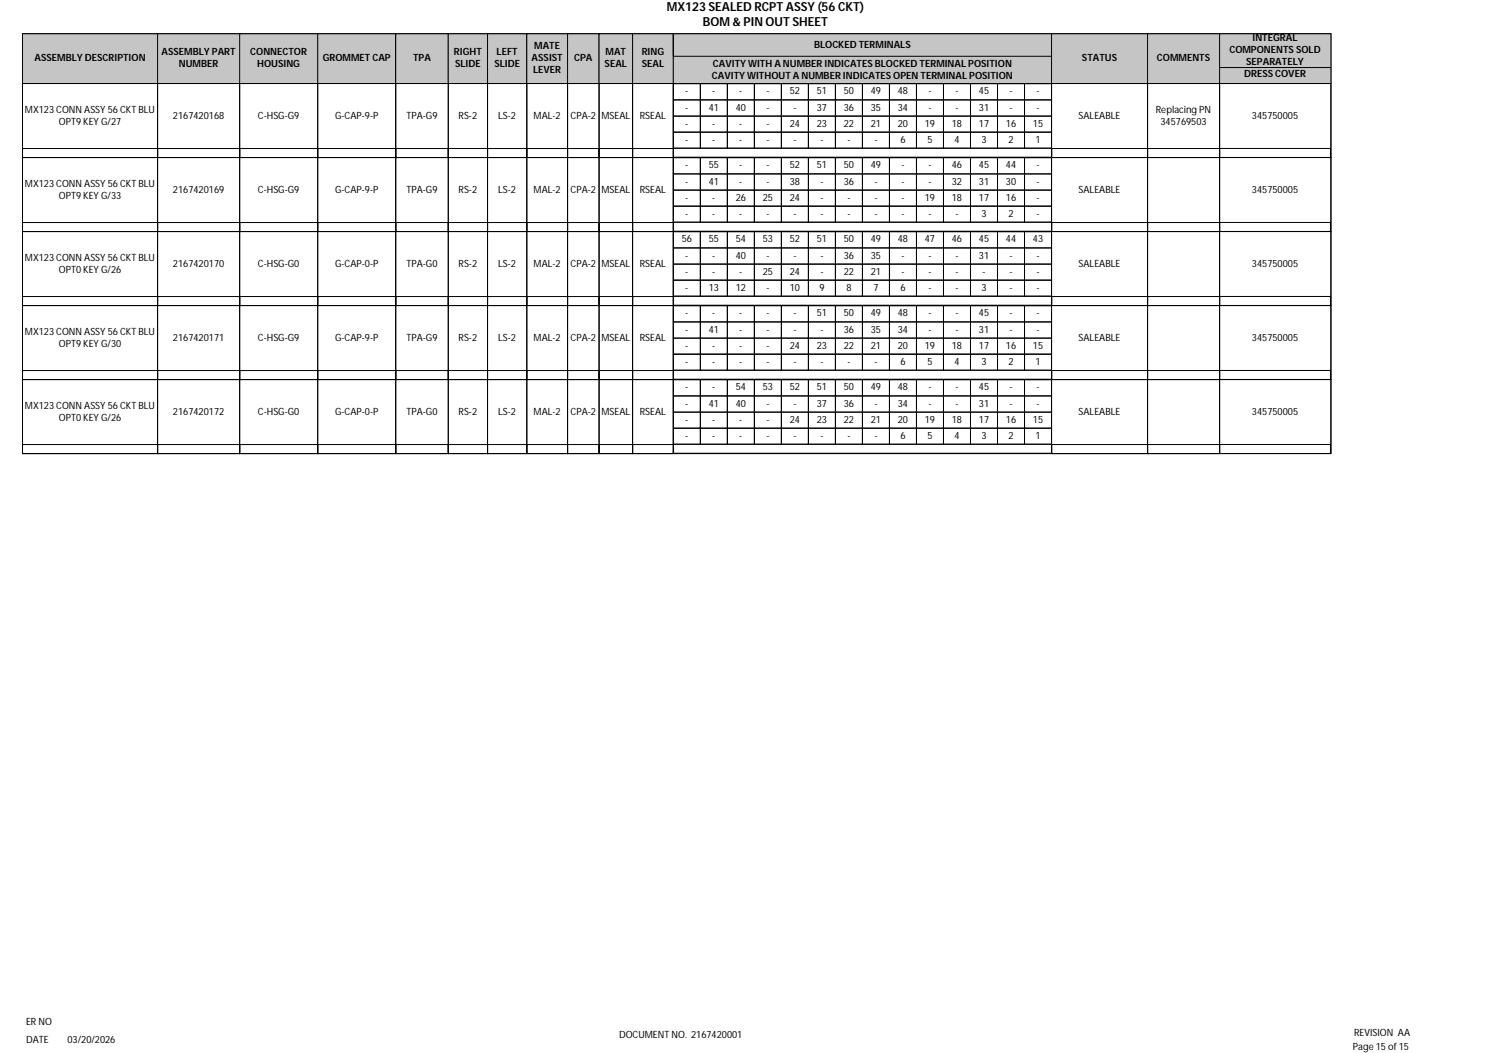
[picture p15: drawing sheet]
<svg xmlns="http://www.w3.org/2000/svg" width="420mm" height="297mm" viewBox="0 0 420 297" stroke-linecap="round" stroke-linejoin="round" font-family="sans-serif">
<defs><g id="words">
<g font-size="3.5">
<text x="188.1" y="3.1">MX123 SEALED RCPT ASSY (56 CKT)</text>
<text x="198.3" y="7.4">BOM &amp; PIN OUT SHEET</text>
</g>
<g font-size="2.8">
<text x="353.3" y="11.6">INTEGRAL</text>
<text x="9.7" y="17.2">ASSEMBLY DESCRIPTION</text>
<text x="45.6" y="15.6">ASSEMBLY PART</text>
<text x="70.6" y="15.6">CONNECTOR</text>
<text x="91" y="17.2">GROMMET CAP</text>
<text x="116.5" y="17.2">TPA</text>
<text x="128" y="15.6">RIGHT</text>
<text x="140.1" y="15.6">LEFT</text>
<text x="150" y="17.2">ASSIST</text>
<text x="150.7" y="13.9">MATE</text>
<text x="162" y="17.2">CPA</text>
<text x="170.8" y="15.6">MAT</text>
<text x="181" y="15.6">RING</text>
<text x="229.6" y="13.4">BLOCKED TERMINALS</text>
<text x="305.2" y="17.2">STATUS</text>
<text x="326.3" y="17.2">COMMENTS</text>
<text x="346.8" y="15">COMPONENTS SOLD</text>
<text x="50.5" y="18.9">NUMBER</text>
<text x="72.6" y="18.9">HOUSING</text>
<text x="128.4" y="18.9">SLIDE</text>
<text x="139.4" y="18.9">SLIDE</text>
<text x="150.4" y="20.6">LEVER</text>
<text x="170.5" y="18.9">SEAL</text>
<text x="181" y="18.9">SEAL</text>
<text x="200.8" y="22.1">CAVITY WITHOUT A NUMBER INDICATES OPEN TERMINAL POSITION</text>
<text x="201.1" y="18.8">CAVITY WITH A NUMBER INDICATES BLOCKED TERMINAL POSITION</text>
<text x="350.9" y="21.7">DRESS COVER</text>
<text x="351.5" y="18.4">SEPARATELY</text>
<text x="193.3" y="26.6">-</text>
<text x="200.9" y="26.6">-</text>
<text x="208.5" y="26.6">-</text>
<text x="216.2" y="26.6">-</text>
<text x="222.8" y="26.6">52</text>
<text x="230.4" y="26.6">51</text>
<text x="238" y="26.6">50</text>
<text x="245.6" y="26.6">49</text>
<text x="253.2" y="26.6">48</text>
<text x="261.9" y="26.6">-</text>
<text x="269.5" y="26.6">-</text>
<text x="276.1" y="26.6">45</text>
<text x="284.7" y="26.6">-</text>
<text x="292.4" y="26.6">-</text>
<text x="7.1" y="31.8">MX123 CONN ASSY 56 CKT BLU</text>
<text x="16.6" y="35.1">OPT9 KEY G/27</text>
<text x="48.8" y="33.5">2167420168</text>
<text x="72.8" y="33.5">C-HSG-G9</text>
<text x="94.5" y="33.5">G-CAP-9-P</text>
<text x="114.7" y="33.5">TPA-G9</text>
<text x="129.4" y="33.5">RS-2</text>
<text x="140.5" y="33.5">LS-2</text>
<text x="150.5" y="33.5">MAL-2</text>
<text x="160.9" y="33.5">CPA-2</text>
<text x="169.7" y="33.5">MSEAL</text>
<text x="180.5" y="33.5">RSEAL</text>
<text x="193.3" y="31.2">-</text>
<text x="193.3" y="35.7">-</text>
<text x="199.9" y="31.2">41</text>
<text x="200.9" y="35.7">-</text>
<text x="207.5" y="31.2">40</text>
<text x="208.5" y="35.7">-</text>
<text x="216.2" y="31.2">-</text>
<text x="216.2" y="35.7">-</text>
<text x="222.8" y="35.7">24</text>
<text x="223.8" y="31.2">-</text>
<text x="230.4" y="31.2">37</text>
<text x="230.4" y="35.7">23</text>
<text x="238" y="31.2">36</text>
<text x="238" y="35.7">22</text>
<text x="245.6" y="31.2">35</text>
<text x="245.6" y="35.7">21</text>
<text x="253.2" y="31.2">34</text>
<text x="253.2" y="35.7">20</text>
<text x="260.9" y="35.7">19</text>
<text x="261.9" y="31.2">-</text>
<text x="268.5" y="35.7">18</text>
<text x="269.5" y="31.2">-</text>
<text x="276.1" y="31.2">31</text>
<text x="276.1" y="35.7">17</text>
<text x="283.7" y="35.7">16</text>
<text x="284.7" y="31.2">-</text>
<text x="291.3" y="35.7">15</text>
<text x="292.4" y="31.2">-</text>
<text x="304.2" y="33.5">SALEABLE</text>
<text x="326.1" y="31.8">Replacing PN</text>
<text x="327.3" y="35.1">345769503</text>
<text x="353.1" y="33.4">345750005</text>
<text x="193.3" y="40.2">-</text>
<text x="200.9" y="40.2">-</text>
<text x="208.5" y="40.2">-</text>
<text x="216.2" y="40.2">-</text>
<text x="223.8" y="40.2">-</text>
<text x="231.4" y="40.2">-</text>
<text x="239" y="40.2">-</text>
<text x="246.6" y="40.2">-</text>
<text x="254" y="40.2">6</text>
<text x="261.6" y="40.2">5</text>
<text x="269.2" y="40.2">4</text>
<text x="276.8" y="40.2">3</text>
<text x="284.5" y="40.2">2</text>
<text x="292.1" y="40.2">1</text>
<text x="193.3" y="47.5">-</text>
<text x="199.9" y="47.5">55</text>
<text x="208.5" y="47.5">-</text>
<text x="216.2" y="47.5">-</text>
<text x="222.8" y="47.5">52</text>
<text x="230.4" y="47.5">51</text>
<text x="238" y="47.5">50</text>
<text x="245.6" y="47.5">49</text>
<text x="254.3" y="47.5">-</text>
<text x="261.9" y="47.5">-</text>
<text x="268.5" y="47.5">46</text>
<text x="276.1" y="47.5">45</text>
<text x="283.7" y="47.5">44</text>
<text x="292.4" y="47.5">-</text>
<text x="7.1" y="52.6">MX123 CONN ASSY 56 CKT BLU</text>
<text x="193.3" y="52">-</text>
<text x="199.9" y="52">41</text>
<text x="208.5" y="52">-</text>
<text x="216.2" y="52">-</text>
<text x="222.8" y="52">38</text>
<text x="231.4" y="52">-</text>
<text x="238" y="52">36</text>
<text x="246.6" y="52">-</text>
<text x="254.3" y="52">-</text>
<text x="261.9" y="52">-</text>
<text x="268.5" y="52">32</text>
<text x="276.1" y="52">31</text>
<text x="283.7" y="52">30</text>
<text x="292.4" y="52">-</text>
<text x="16.6" y="56">OPT9 KEY G/33</text>
<text x="48.8" y="54.3">2167420169</text>
<text x="72.8" y="54.3">C-HSG-G9</text>
<text x="94.5" y="54.3">G-CAP-9-P</text>
<text x="114.7" y="54.3">TPA-G9</text>
<text x="129.4" y="54.3">RS-2</text>
<text x="140.5" y="54.3">LS-2</text>
<text x="150.5" y="54.3">MAL-2</text>
<text x="160.9" y="54.3">CPA-2</text>
<text x="169.7" y="54.3">MSEAL</text>
<text x="180.5" y="54.3">RSEAL</text>
<text x="193.3" y="56.6">-</text>
<text x="200.9" y="56.6">-</text>
<text x="207.5" y="56.6">26</text>
<text x="215.1" y="56.6">25</text>
<text x="222.8" y="56.6">24</text>
<text x="231.4" y="56.6">-</text>
<text x="239" y="56.6">-</text>
<text x="246.6" y="56.6">-</text>
<text x="254.3" y="56.6">-</text>
<text x="260.9" y="56.6">19</text>
<text x="268.5" y="56.6">18</text>
<text x="276.1" y="56.6">17</text>
<text x="283.7" y="56.6">16</text>
<text x="292.4" y="56.6">-</text>
<text x="304.2" y="54.3">SALEABLE</text>
<text x="353.1" y="54.3">345750005</text>
<text x="193.3" y="61.1">-</text>
<text x="200.9" y="61.1">-</text>
<text x="208.5" y="61.1">-</text>
<text x="216.2" y="61.1">-</text>
<text x="223.8" y="61.1">-</text>
<text x="231.4" y="61.1">-</text>
<text x="239" y="61.1">-</text>
<text x="246.6" y="61.1">-</text>
<text x="254.3" y="61.1">-</text>
<text x="261.9" y="61.1">-</text>
<text x="269.5" y="61.1">-</text>
<text x="276.8" y="61.1">3</text>
<text x="284.5" y="61.1">2</text>
<text x="292.4" y="61.1">-</text>
<text x="192.3" y="68.3">56</text>
<text x="199.9" y="68.3">55</text>
<text x="207.5" y="68.3">54</text>
<text x="215.1" y="68.3">53</text>
<text x="222.8" y="68.3">52</text>
<text x="230.4" y="68.3">51</text>
<text x="238" y="68.3">50</text>
<text x="245.6" y="68.3">49</text>
<text x="253.2" y="68.3">48</text>
<text x="260.9" y="68.3">47</text>
<text x="268.5" y="68.3">46</text>
<text x="276.1" y="68.3">45</text>
<text x="283.7" y="68.3">44</text>
<text x="291.3" y="68.3">43</text>
<text x="7.1" y="73.5">MX123 CONN ASSY 56 CKT BLU</text>
<text x="16.6" y="76.9">OPT0 KEY G/26</text>
<text x="48.8" y="75.2">2167420170</text>
<text x="72.8" y="75.2">C-HSG-G0</text>
<text x="94.5" y="75.2">G-CAP-0-P</text>
<text x="114.7" y="75.2">TPA-G0</text>
<text x="129.4" y="75.2">RS-2</text>
<text x="140.5" y="75.2">LS-2</text>
<text x="150.5" y="75.2">MAL-2</text>
<text x="160.9" y="75.2">CPA-2</text>
<text x="169.7" y="75.2">MSEAL</text>
<text x="180.5" y="75.2">RSEAL</text>
<text x="193.3" y="72.9">-</text>
<text x="193.3" y="77.5">-</text>
<text x="200.9" y="72.9">-</text>
<text x="200.9" y="77.5">-</text>
<text x="207.5" y="72.9">40</text>
<text x="208.5" y="77.5">-</text>
<text x="215.1" y="77.5">25</text>
<text x="216.2" y="72.9">-</text>
<text x="222.8" y="77.5">24</text>
<text x="223.8" y="72.9">-</text>
<text x="231.4" y="72.9">-</text>
<text x="231.4" y="77.5">-</text>
<text x="238" y="72.9">36</text>
<text x="238" y="77.5">22</text>
<text x="245.6" y="72.9">35</text>
<text x="245.6" y="77.5">21</text>
<text x="254.3" y="72.9">-</text>
<text x="254.3" y="77.5">-</text>
<text x="261.9" y="77.5">-</text>
<text x="261.9" y="72.9">-</text>
<text x="269.5" y="72.9">-</text>
<text x="269.5" y="77.5">-</text>
<text x="276.1" y="72.9">31</text>
<text x="277.1" y="77.5">-</text>
<text x="284.7" y="72.9">-</text>
<text x="284.7" y="77.5">-</text>
<text x="292.4" y="77.5">-</text>
<text x="292.4" y="72.9">-</text>
<text x="304.2" y="75.2">SALEABLE</text>
<text x="353.1" y="75.2">345750005</text>
<text x="193.3" y="82">-</text>
<text x="199.9" y="82">13</text>
<text x="207.5" y="82">12</text>
<text x="216.2" y="82">-</text>
<text x="222.8" y="82">10</text>
<text x="231.1" y="82">9</text>
<text x="238.7" y="82">8</text>
<text x="246.4" y="82">7</text>
<text x="254" y="82">6</text>
<text x="261.9" y="82">-</text>
<text x="269.5" y="82">-</text>
<text x="276.8" y="82">3</text>
<text x="284.7" y="82">-</text>
<text x="292.4" y="82">-</text>
<text x="193.3" y="89.2">-</text>
<text x="200.9" y="89.2">-</text>
<text x="208.5" y="89.2">-</text>
<text x="216.2" y="89.2">-</text>
<text x="223.8" y="89.2">-</text>
<text x="230.4" y="89.2">51</text>
<text x="238" y="89.2">50</text>
<text x="245.6" y="89.2">49</text>
<text x="253.2" y="89.2">48</text>
<text x="261.9" y="89.2">-</text>
<text x="269.5" y="89.2">-</text>
<text x="276.1" y="89.2">45</text>
<text x="284.7" y="89.2">-</text>
<text x="292.4" y="89.2">-</text>
<text x="7.1" y="94.4">MX123 CONN ASSY 56 CKT BLU</text>
<text x="193.3" y="93.8">-</text>
<text x="199.9" y="93.8">41</text>
<text x="208.5" y="93.8">-</text>
<text x="216.2" y="93.8">-</text>
<text x="223.8" y="93.8">-</text>
<text x="231.4" y="93.8">-</text>
<text x="238" y="93.8">36</text>
<text x="245.6" y="93.8">35</text>
<text x="253.2" y="93.8">34</text>
<text x="261.9" y="93.8">-</text>
<text x="269.5" y="93.8">-</text>
<text x="276.1" y="93.8">31</text>
<text x="284.7" y="93.8">-</text>
<text x="292.4" y="93.8">-</text>
<text x="16.6" y="97.8">OPT9 KEY G/30</text>
<text x="48.8" y="96.1">2167420171</text>
<text x="72.8" y="96.1">C-HSG-G9</text>
<text x="94.5" y="96.1">G-CAP-9-P</text>
<text x="114.7" y="96.1">TPA-G9</text>
<text x="129.4" y="96.1">RS-2</text>
<text x="140.5" y="96.1">LS-2</text>
<text x="150.5" y="96.1">MAL-2</text>
<text x="160.9" y="96.1">CPA-2</text>
<text x="169.7" y="96.1">MSEAL</text>
<text x="180.5" y="96.1">RSEAL</text>
<text x="193.3" y="98.4">-</text>
<text x="200.9" y="98.4">-</text>
<text x="208.5" y="98.4">-</text>
<text x="216.2" y="98.4">-</text>
<text x="222.8" y="98.4">24</text>
<text x="230.4" y="98.4">23</text>
<text x="238" y="98.4">22</text>
<text x="245.6" y="98.4">21</text>
<text x="253.2" y="98.4">20</text>
<text x="260.9" y="98.4">19</text>
<text x="268.5" y="98.4">18</text>
<text x="276.1" y="98.4">17</text>
<text x="283.7" y="98.4">16</text>
<text x="291.3" y="98.4">15</text>
<text x="304.2" y="96.1">SALEABLE</text>
<text x="353.1" y="96.1">345750005</text>
<text x="193.3" y="102.8">-</text>
<text x="200.9" y="102.8">-</text>
<text x="208.5" y="102.8">-</text>
<text x="216.2" y="102.8">-</text>
<text x="223.8" y="102.8">-</text>
<text x="231.4" y="102.8">-</text>
<text x="239" y="102.8">-</text>
<text x="246.6" y="102.8">-</text>
<text x="254" y="102.8">6</text>
<text x="261.6" y="102.8">5</text>
<text x="269.2" y="102.8">4</text>
<text x="276.8" y="102.8">3</text>
<text x="284.5" y="102.8">2</text>
<text x="292.1" y="102.8">1</text>
<text x="193.3" y="110.1">-</text>
<text x="200.9" y="110.1">-</text>
<text x="207.5" y="110.1">54</text>
<text x="215.1" y="110.1">53</text>
<text x="222.8" y="110.1">52</text>
<text x="230.4" y="110.1">51</text>
<text x="238" y="110.1">50</text>
<text x="245.6" y="110.1">49</text>
<text x="253.2" y="110.1">48</text>
<text x="261.9" y="110.1">-</text>
<text x="269.5" y="110.1">-</text>
<text x="276.1" y="110.1">45</text>
<text x="284.7" y="110.1">-</text>
<text x="292.4" y="110.1">-</text>
<text x="7.1" y="115.3">MX123 CONN ASSY 56 CKT BLU</text>
<text x="16.6" y="118.6">OPT0 KEY G/26</text>
<text x="48.8" y="116.9">2167420172</text>
<text x="72.8" y="116.9">C-HSG-G0</text>
<text x="94.5" y="116.9">G-CAP-0-P</text>
<text x="114.7" y="116.9">TPA-G0</text>
<text x="129.4" y="116.9">RS-2</text>
<text x="140.5" y="116.9">LS-2</text>
<text x="150.5" y="116.9">MAL-2</text>
<text x="160.9" y="116.9">CPA-2</text>
<text x="169.7" y="116.9">MSEAL</text>
<text x="180.5" y="116.9">RSEAL</text>
<text x="193.3" y="114.7">-</text>
<text x="193.3" y="119.2">-</text>
<text x="199.9" y="114.7">41</text>
<text x="200.9" y="119.2">-</text>
<text x="207.5" y="114.7">40</text>
<text x="208.5" y="119.2">-</text>
<text x="216.2" y="114.7">-</text>
<text x="216.2" y="119.2">-</text>
<text x="222.8" y="119.2">24</text>
<text x="223.8" y="114.7">-</text>
<text x="230.4" y="114.7">37</text>
<text x="230.4" y="119.2">23</text>
<text x="238" y="114.7">36</text>
<text x="238" y="119.2">22</text>
<text x="245.6" y="119.2">21</text>
<text x="246.6" y="114.7">-</text>
<text x="253.2" y="114.7">34</text>
<text x="253.2" y="119.2">20</text>
<text x="260.9" y="119.2">19</text>
<text x="261.9" y="114.7">-</text>
<text x="268.5" y="119.2">18</text>
<text x="269.5" y="114.7">-</text>
<text x="276.1" y="114.7">31</text>
<text x="276.1" y="119.2">17</text>
<text x="283.7" y="119.2">16</text>
<text x="284.7" y="114.7">-</text>
<text x="291.3" y="119.2">15</text>
<text x="292.4" y="114.7">-</text>
<text x="304.2" y="116.9">SALEABLE</text>
<text x="353.1" y="116.9">345750005</text>
<text x="193.3" y="123.7">-</text>
<text x="200.9" y="123.7">-</text>
<text x="208.5" y="123.7">-</text>
<text x="216.2" y="123.7">-</text>
<text x="223.8" y="123.7">-</text>
<text x="231.4" y="123.7">-</text>
<text x="239" y="123.7">-</text>
<text x="246.6" y="123.7">-</text>
<text x="254" y="123.7">6</text>
<text x="261.6" y="123.7">5</text>
<text x="269.2" y="123.7">4</text>
<text x="276.8" y="123.7">3</text>
<text x="284.5" y="123.7">2</text>
<text x="292.1" y="123.7">1</text>
<text x="7.3" y="289">ER NO</text>
<text x="174.6" y="292.8">DOCUMENT NO. 2167420001</text>
<text x="382" y="292.2">REVISION AA</text>
<text x="7.3" y="294.1">DATE</text>
<text x="19" y="294.1">03/20/2026</text>
<text x="381.6" y="296.1">Page 15 of 15</text>
</g>
</g></defs>
<path d="M6.3 9.5h369.1v118.4h-369.1z" fill="none" stroke="#000" stroke-width=".28"/>
<path d="M6.3 9.5h38.1v14.1h-38.1z" fill="#c9c6b8"/>
<path d="M6.3 9.5h38.1v14.1h-38.1z" fill="none" stroke="#000" stroke-width=".28"/>
<path d="M44.4 9.5h23.2v14.1h-23.2z" fill="#c9c6b8"/>
<path d="M44.4 9.5h23.2v14.1h-23.2z" fill="none" stroke="#000" stroke-width=".28"/>
<path d="M67.6 9.5h22v14.1h-22z" fill="#c9c6b8"/>
<path d="M67.6 9.5h22v14.1h-22z" fill="none" stroke="#000" stroke-width=".28"/>
<path d="M89.6 9.5h22v14.1h-22z" fill="#c9c6b8"/>
<path d="M89.6 9.5h22v14.1h-22z" fill="none" stroke="#000" stroke-width=".28"/>
<path d="M111.6 9.5h14.8v14.1h-14.8z" fill="#c9c6b8"/>
<path d="M111.6 9.5h14.8v14.1h-14.8z" fill="none" stroke="#000" stroke-width=".28"/>
<path d="M126.4 9.5h11.1v14.1h-11.1z" fill="#c9c6b8"/>
<path d="M126.4 9.5h11.1v14.1h-11.1z" fill="none" stroke="#000" stroke-width=".28"/>
<path d="M137.5 9.5h11.1v14.1h-11.1z" fill="#c9c6b8"/>
<path d="M137.5 9.5h11.1v14.1h-11.1z" fill="none" stroke="#000" stroke-width=".28"/>
<path d="M148.6 9.5h11.5v14.1h-11.5z" fill="#c9c6b8"/>
<path d="M148.6 9.5h11.5v14.1h-11.5z" fill="none" stroke="#000" stroke-width=".28"/>
<path d="M160.1 9.5h8.9v14.1h-8.9z" fill="#c9c6b8"/>
<path d="M160.1 9.5h8.9v14.1h-8.9z" fill="none" stroke="#000" stroke-width=".28"/>
<path d="M169 9.5h9.4v14.1h-9.4z" fill="#c9c6b8"/>
<path d="M169 9.5h9.4v14.1h-9.4z" fill="none" stroke="#000" stroke-width=".28"/>
<path d="M178.4 9.5h11.5v14.1h-11.5z" fill="#c9c6b8"/>
<path d="M178.4 9.5h11.5v14.1h-11.5z" fill="none" stroke="#000" stroke-width=".28"/>
<path d="M189.9 9.5h106.7v14.1h-106.7z" fill="#c9c6b8"/>
<path d="M189.8 15.9h106.9M189.9 9.5h106.7v14.1h-106.7zM189.9 9.5v6.5M296.6 9.5v6.5" fill="none" stroke="#000" stroke-width=".28"/>
<path d="M296.6 9.5h27.1v14.1h-27.1z" fill="#c9c6b8"/>
<path d="M296.6 9.5h27.1v14.1h-27.1z" fill="none" stroke="#000" stroke-width=".28"/>
<path d="M323.7 9.5h20.3v14.1h-20.3z" fill="#c9c6b8"/>
<path d="M323.7 9.5h20.3v14.1h-20.3z" fill="none" stroke="#000" stroke-width=".28"/>
<path d="M344 9.5h31.4v14.1h-31.4z" fill="#c9c6b8"/>
<g fill="none" stroke="#000" stroke-width=".28">
<path d="M343.9 19h31.5M344 9.5h31.4v14.1h-31.4zM6.3 23.6h38.1v20.8h-38.1zM44.4 23.6h23.2v20.8h-23.2zM67.6 23.6h22v20.8h-22zM89.6 23.6h22v20.8h-22zM111.6 23.6h14.8v20.8h-14.8zM126.4 23.6h11.1v20.8h-11.1zM137.5 23.6h11.1v20.8h-11.1zM148.6 23.6h11.5v20.8h-11.5zM160.1 23.6h8.9v20.8h-8.9zM169 23.6h9.4v20.8h-9.4z"/>
<path d="M178.4 23.6h11.5v20.8h-11.5zM189.9 23.6h106.7v20.8h-106.7zM189.9 23.6h7.6v4.6h-7.6zM189.9 28.2h7.6v4.5h-7.6zM189.9 32.7h7.6v4.6h-7.6zM189.9 37.2h7.6v4.6h-7.6zM197.5 28.2h7.7v4.5h-7.7zM197.5 23.6h7.7v4.6h-7.7zM197.5 32.7h7.7v4.6h-7.7zM197.5 37.2h7.7v4.6h-7.7zM205.2 28.2h7.6v4.5h-7.6zM205.2 23.6h7.6v4.6h-7.6z"/>
<path d="M205.2 32.7h7.6v4.6h-7.6zM205.2 37.2h7.6v4.6h-7.6zM212.8 28.2h7.6v4.5h-7.6zM212.8 23.6h7.6v4.6h-7.6zM212.8 32.7h7.6v4.6h-7.6zM212.8 37.2h7.6v4.6h-7.6zM220.4 23.6h7.6v4.6h-7.6zM220.4 32.7h7.6v4.6h-7.6zM220.4 37.2h7.6v4.6h-7.6zM220.4 28.2h7.6v4.5h-7.6zM228 23.6h7.6v4.6h-7.6zM228 28.2h7.6v4.5h-7.6z"/>
<path d="M228 32.7h7.6v4.6h-7.6zM228 37.2h7.6v4.6h-7.6zM235.6 28.2h7.7v4.5h-7.7zM235.6 32.7h7.7v4.6h-7.7zM235.6 37.2h7.7v4.6h-7.7zM235.6 23.6h7.7v4.6h-7.7zM243.3 28.2h7.6v4.5h-7.6zM243.3 32.7h7.6v4.6h-7.6zM243.3 37.2h7.6v4.6h-7.6zM243.3 23.6h7.6v4.6h-7.6zM250.9 28.2h7.6v4.5h-7.6zM250.9 32.7h7.6v4.6h-7.6z"/>
<path d="M250.9 37.2h7.6v4.6h-7.6zM250.9 23.6h7.6v4.6h-7.6zM258.5 32.7h7.6v4.6h-7.6zM258.5 37.2h7.6v4.6h-7.6zM258.5 28.2h7.6v4.5h-7.6zM258.5 23.6h7.6v4.6h-7.6zM266.1 28.2h7.6v4.5h-7.6zM266.1 32.7h7.6v4.6h-7.6zM266.1 37.2h7.6v4.6h-7.6zM266.1 23.6h7.6v4.6h-7.6zM273.7 28.2h7.7v4.5h-7.7zM273.7 32.7h7.7v4.6h-7.7z"/>
<path d="M273.7 37.2h7.7v4.6h-7.7zM273.7 23.6h7.7v4.6h-7.7zM281.4 28.2h7.6v4.5h-7.6zM281.4 32.7h7.6v4.6h-7.6zM281.4 37.2h7.6v4.6h-7.6zM281.4 23.6h7.6v4.6h-7.6zM289 32.7h7.6v4.6h-7.6zM289 37.2h7.6v4.6h-7.6zM289 23.6h7.6v4.6h-7.6zM289 28.2h7.6v4.5h-7.6zM296.6 23.6h27.1v20.8h-27.1zM323.7 23.6h20.3v20.8h-20.3z"/>
<path d="M344 23.6h31.4v20.8h-31.4zM6.3 41.9h38.1v2.5h-38.1zM6.3 44.4h38.1v20.9h-38.1zM44.4 41.9h23.2v2.5h-23.2zM44.4 44.4h23.2v20.9h-23.2zM67.6 44.4h22v20.9h-22zM67.6 41.9h22v2.5h-22zM89.6 44.4h22v20.9h-22zM89.6 41.9h22v2.5h-22zM111.6 44.4h14.8v20.9h-14.8zM111.6 41.9h14.8v2.5h-14.8zM126.4 41.9h11.1v2.5h-11.1z"/>
<path d="M126.4 44.4h11.1v20.9h-11.1zM137.5 41.9h11.1v2.5h-11.1zM137.5 44.4h11.1v20.9h-11.1zM148.6 41.9h11.5v2.5h-11.5zM148.6 44.4h11.5v20.9h-11.5zM160.1 41.9h8.9v2.5h-8.9zM160.1 44.4h8.9v20.9h-8.9zM169 41.9h9.4v2.5h-9.4zM169 44.4h9.4v20.9h-9.4zM178.4 44.4h11.5v20.9h-11.5zM178.4 41.9h11.5v2.5h-11.5zM189.9 44.4h106.7v20.9h-106.7z"/>
<path d="M189.9 44.5h7.6v4.5h-7.6zM189.9 49.1h7.6v4.5h-7.6zM189.9 53.6h7.6v4.6h-7.6zM189.9 58.1h7.6v4.6h-7.6zM190 41.8h106.7v2.5h-106.7zM197.5 49.1h7.7v4.5h-7.7zM197.5 44.5h7.7v4.5h-7.7zM197.5 53.6h7.7v4.6h-7.7zM197.5 58.1h7.7v4.6h-7.7zM205.2 49h7.6v4.6h-7.6zM205.2 44.5h7.6v4.5h-7.6zM205.2 53.6h7.6v4.6h-7.6z"/>
<path d="M205.2 58.1h7.6v4.6h-7.6zM212.8 49h7.6v4.6h-7.6zM212.8 44.5h7.6v4.5h-7.6zM212.8 53.6h7.6v4.6h-7.6zM212.8 58.1h7.6v4.6h-7.6zM220.4 44.5h7.6v4.5h-7.6zM220.4 53.6h7.6v4.6h-7.6zM220.4 58.1h7.6v4.6h-7.6zM220.4 49.1h7.6v4.5h-7.6zM228 44.5h7.6v4.5h-7.6zM228 49.1h7.6v4.5h-7.6zM228 53.6h7.6v4.6h-7.6z"/>
<path d="M228 58.1h7.6v4.6h-7.6zM235.6 49.1h7.7v4.5h-7.7zM235.6 53.6h7.7v4.6h-7.7zM235.6 58.1h7.7v4.6h-7.7zM235.6 44.5h7.7v4.5h-7.7zM243.3 49.1h7.6v4.5h-7.6zM243.3 53.6h7.6v4.6h-7.6zM243.3 58.1h7.6v4.6h-7.6zM243.3 44.5h7.6v4.5h-7.6zM250.9 49.1h7.6v4.5h-7.6zM250.9 53.6h7.6v4.6h-7.6zM250.9 58.1h7.6v4.6h-7.6z"/>
<path d="M250.9 44.5h7.6v4.5h-7.6zM258.5 53.6h7.6v4.6h-7.6zM258.5 58.1h7.6v4.6h-7.6zM258.5 49.1h7.6v4.5h-7.6zM258.5 44.5h7.6v4.5h-7.6zM266.1 49.1h7.6v4.5h-7.6zM266.1 53.6h7.6v4.6h-7.6zM266.1 58.1h7.6v4.6h-7.6zM266.1 44.5h7.6v4.5h-7.6zM273.7 49.1h7.7v4.5h-7.7zM273.7 53.6h7.7v4.6h-7.7zM273.7 58.1h7.7v4.6h-7.7z"/>
<path d="M273.7 44.5h7.7v4.5h-7.7zM281.4 49.1h7.6v4.5h-7.6zM281.4 53.6h7.6v4.6h-7.6zM281.4 58.1h7.6v4.6h-7.6zM281.4 44.5h7.6v4.5h-7.6zM289 53.6h7.6v4.6h-7.6zM289 58.1h7.6v4.6h-7.6zM289 44.5h7.6v4.5h-7.6zM289 49.1h7.6v4.5h-7.6zM296.6 41.9h27.1v2.5h-27.1zM296.6 44.4h27.1v20.9h-27.1zM323.7 41.9h20.3v2.5h-20.3z"/>
<path d="M323.7 44.4h20.3v20.9h-20.3zM344 41.9h31.3v2.5h-31.3zM344 44.4h31.4v20.9h-31.4zM6.3 62.8h38.1v2.5h-38.1zM6.3 65.3h38.1v20.9h-38.1zM44.4 62.8h23.2v2.5h-23.2zM44.4 65.3h23.2v20.9h-23.2zM67.6 65.3h22v20.9h-22zM67.6 62.8h22v2.5h-22zM89.6 65.3h22v20.9h-22zM89.6 62.8h22v2.5h-22zM111.6 65.3h14.8v20.9h-14.8z"/>
<path d="M111.6 62.8h14.8v2.5h-14.8zM126.4 62.8h11.1v2.5h-11.1zM126.4 65.3h11.1v20.9h-11.1zM137.5 62.8h11.1v2.5h-11.1zM137.5 65.3h11.1v20.9h-11.1zM148.6 62.8h11.5v2.5h-11.5zM148.6 65.3h11.5v20.9h-11.5zM160.1 62.8h8.9v2.5h-8.9zM160.1 65.3h8.9v20.9h-8.9zM169 62.8h9.4v2.5h-9.4zM169 65.3h9.4v20.9h-9.4zM178.4 65.3h11.5v20.9h-11.5z"/>
<path d="M178.4 62.8h11.5v2.5h-11.5zM189.9 65.3h106.7v20.9h-106.7zM189.9 65.4h7.6v4.5h-7.6zM189.9 69.9h7.6v4.6h-7.6zM189.9 74.5h7.6v4.6h-7.6zM189.9 79h7.6v4.6h-7.6zM190 62.7h106.7v2.5h-106.7zM197.5 69.9h7.7v4.6h-7.7zM197.5 65.4h7.7v4.5h-7.7zM197.5 74.5h7.7v4.6h-7.7zM197.5 79h7.7v4.6h-7.7zM205.2 69.9h7.6v4.6h-7.6z"/>
<path d="M205.2 65.4h7.6v4.5h-7.6zM205.2 74.5h7.6v4.6h-7.6zM205.2 79h7.6v4.6h-7.6zM212.8 69.9h7.6v4.6h-7.6zM212.8 65.4h7.6v4.5h-7.6zM212.8 74.5h7.6v4.6h-7.6zM212.8 79h7.6v4.6h-7.6zM220.4 65.4h7.6v4.5h-7.6zM220.4 74.5h7.6v4.6h-7.6zM220.4 79h7.6v4.6h-7.6zM220.4 69.9h7.6v4.6h-7.6zM228 65.4h7.6v4.5h-7.6z"/>
<path d="M228 69.9h7.6v4.6h-7.6zM228 74.5h7.6v4.6h-7.6zM228 79h7.6v4.6h-7.6zM235.6 69.9h7.7v4.6h-7.7zM235.6 74.5h7.7v4.6h-7.7zM235.6 79h7.7v4.6h-7.7zM235.6 65.4h7.7v4.5h-7.7zM243.3 69.9h7.6v4.6h-7.6zM243.3 74.5h7.6v4.6h-7.6zM243.3 79h7.6v4.6h-7.6zM243.3 65.4h7.6v4.5h-7.6zM250.9 69.9h7.6v4.6h-7.6z"/>
<path d="M250.9 74.5h7.6v4.6h-7.6zM250.9 79h7.6v4.6h-7.6zM250.9 65.4h7.6v4.5h-7.6zM258.5 74.5h7.6v4.6h-7.6zM258.5 79h7.6v4.6h-7.6zM258.5 69.9h7.6v4.6h-7.6zM258.5 65.4h7.6v4.5h-7.6zM266.1 69.9h7.6v4.6h-7.6zM266.1 74.5h7.6v4.6h-7.6zM266.1 79h7.6v4.6h-7.6zM266.1 65.4h7.6v4.5h-7.6zM273.7 69.9h7.7v4.6h-7.7z"/>
<path d="M273.7 74.5h7.7v4.6h-7.7zM273.7 79h7.7v4.6h-7.7zM273.7 65.4h7.7v4.5h-7.7zM281.4 69.9h7.6v4.6h-7.6zM281.4 74.5h7.6v4.6h-7.6zM281.4 79h7.6v4.6h-7.6zM281.4 65.4h7.6v4.5h-7.6zM289 74.5h7.6v4.6h-7.6zM289 79h7.6v4.6h-7.6zM289 65.4h7.6v4.5h-7.6zM289 69.9h7.6v4.6h-7.6zM296.6 62.8h27.1v2.5h-27.1z"/>
<path d="M296.6 65.3h27.1v20.9h-27.1zM323.7 62.8h20.3v2.5h-20.3zM323.7 65.3h20.3v20.9h-20.3zM344 62.7h31.3v2.6h-31.3zM344 65.3h31.4v20.9h-31.4zM6.3 83.6h38.1v2.6h-38.1zM6.3 86.2h38.1v20.9h-38.1zM44.4 83.6h23.2v2.6h-23.2zM44.4 86.2h23.2v20.9h-23.2zM67.6 86.2h22v20.9h-22zM67.6 83.6h22v2.6h-22zM89.6 86.2h22v20.9h-22z"/>
<path d="M89.6 83.6h22v2.6h-22zM111.6 86.2h14.8v20.9h-14.8zM111.6 83.6h14.8v2.6h-14.8zM126.4 83.6h11.1v2.6h-11.1zM126.4 86.2h11.1v20.9h-11.1zM137.5 83.6h11.1v2.6h-11.1zM137.5 86.2h11.1v20.9h-11.1zM148.6 83.6h11.5v2.6h-11.5zM148.6 86.2h11.5v20.9h-11.5zM160.1 83.6h8.9v2.6h-8.9zM160.1 86.2h8.9v20.9h-8.9zM169 83.6h9.4v2.6h-9.4z"/>
<path d="M169 86.2h9.4v20.9h-9.4zM178.4 86.2h11.5v20.9h-11.5zM178.4 83.6h11.5v2.6h-11.5zM189.9 86.2h106.7v20.9h-106.7zM189.9 86.2h7.6v4.6h-7.6zM189.9 90.8h7.6v4.6h-7.6zM189.9 95.4h7.6v4.5h-7.6zM189.9 99.9h7.6v4.5h-7.6zM190 83.6h106.7v2.5h-106.7zM197.5 90.8h7.7v4.6h-7.7zM197.5 86.2h7.7v4.6h-7.7zM197.5 95.4h7.7v4.5h-7.7z"/>
<path d="M197.5 99.9h7.7v4.5h-7.7zM205.2 90.8h7.6v4.6h-7.6zM205.2 86.2h7.6v4.6h-7.6zM205.2 95.4h7.6v4.5h-7.6zM205.2 99.9h7.6v4.5h-7.6zM212.8 90.8h7.6v4.6h-7.6zM212.8 86.2h7.6v4.6h-7.6zM212.8 95.4h7.6v4.5h-7.6zM212.8 99.9h7.6v4.5h-7.6zM220.4 86.2h7.6v4.6h-7.6zM220.4 95.4h7.6v4.5h-7.6zM220.4 99.9h7.6v4.5h-7.6z"/>
<path d="M220.4 90.8h7.6v4.6h-7.6zM228 86.2h7.6v4.6h-7.6zM228 90.8h7.6v4.6h-7.6zM228 95.4h7.6v4.5h-7.6zM228 99.9h7.6v4.5h-7.6zM235.6 90.8h7.7v4.6h-7.7zM235.6 95.4h7.7v4.5h-7.7zM235.6 99.9h7.7v4.5h-7.7zM235.6 86.2h7.7v4.6h-7.7zM243.3 90.8h7.6v4.6h-7.6zM243.3 95.4h7.6v4.5h-7.6zM243.3 99.9h7.6v4.5h-7.6z"/>
<path d="M243.3 86.2h7.6v4.6h-7.6zM250.9 90.8h7.6v4.6h-7.6zM250.9 95.4h7.6v4.5h-7.6zM250.9 99.9h7.6v4.5h-7.6zM250.9 86.2h7.6v4.6h-7.6zM258.5 95.4h7.6v4.5h-7.6zM258.5 99.9h7.6v4.5h-7.6zM258.5 90.8h7.6v4.6h-7.6zM258.5 86.2h7.6v4.6h-7.6zM266.1 90.8h7.6v4.6h-7.6zM266.1 95.4h7.6v4.5h-7.6zM266.1 99.9h7.6v4.5h-7.6z"/>
<path d="M266.1 86.2h7.6v4.6h-7.6zM273.7 90.8h7.7v4.6h-7.7zM273.7 95.4h7.7v4.5h-7.7zM273.7 99.9h7.7v4.5h-7.7zM273.7 86.2h7.7v4.6h-7.7zM281.4 90.8h7.6v4.6h-7.6zM281.4 95.4h7.6v4.5h-7.6zM281.4 99.9h7.6v4.5h-7.6zM281.4 86.2h7.6v4.6h-7.6zM289 95.4h7.6v4.5h-7.6zM289 99.9h7.6v4.5h-7.6zM289 86.2h7.6v4.6h-7.6z"/>
<path d="M289 90.8h7.6v4.6h-7.6zM296.6 83.6h27.1v2.6h-27.1zM296.6 86.2h27.1v20.9h-27.1zM323.7 83.6h20.3v2.6h-20.3zM323.7 86.2h20.3v20.9h-20.3zM344 83.6h31.3v2.6h-31.3zM344 86.2h31.4v20.9h-31.4zM6.3 104.5h38.1v2.6h-38.1zM6.3 107.1h38.1v20.8h-38.1zM44.4 104.5h23.2v2.6h-23.2zM44.4 107.1h23.2v20.8h-23.2zM67.6 107.1h22v20.8h-22z"/>
<path d="M67.6 104.5h22v2.6h-22zM89.6 107.1h22v20.8h-22zM89.6 104.5h22v2.6h-22zM111.6 107.1h14.8v20.8h-14.8zM111.6 104.5h14.8v2.6h-14.8zM126.4 104.5h11.1v2.6h-11.1zM126.4 107.1h11.1v20.8h-11.1zM137.5 104.5h11.1v2.6h-11.1zM137.5 107.1h11.1v20.8h-11.1zM148.6 104.5h11.5v2.6h-11.5zM148.6 107.1h11.5v20.8h-11.5zM160.1 104.5h8.9v2.6h-8.9z"/>
<path d="M160.1 107.1h8.9v20.8h-8.9zM169 104.5h9.4v2.6h-9.4zM169 107.1h9.4v20.8h-9.4zM178.4 107.1h11.5v20.8h-11.5zM178.4 104.5h11.5v2.6h-11.5zM189.9 107.1h106.7v20.8h-106.7zM189.9 107.1h7.6v4.6h-7.6zM189.9 111.7h7.6v4.5h-7.6zM189.9 116.2h7.6v4.6h-7.6zM190 104.4h106.7v2.6h-106.7zM197.5 111.7h7.7v4.5h-7.7zM197.5 107.1h7.7v4.6h-7.7z"/>
<path d="M197.5 116.2h7.7v4.6h-7.7zM205.2 111.7h7.6v4.5h-7.6zM205.2 107.1h7.6v4.6h-7.6zM205.2 116.2h7.6v4.6h-7.6zM212.8 111.7h7.6v4.5h-7.6zM212.8 107.1h7.6v4.6h-7.6zM212.8 116.2h7.6v4.6h-7.6zM220.4 107.1h7.6v4.6h-7.6zM220.4 116.2h7.6v4.6h-7.6zM220.4 111.7h7.6v4.5h-7.6zM228 107.1h7.6v4.6h-7.6zM228 111.7h7.6v4.5h-7.6z"/>
<path d="M228 116.2h7.6v4.6h-7.6zM235.6 111.7h7.7v4.5h-7.7zM235.6 116.2h7.7v4.6h-7.7zM235.6 107.1h7.7v4.6h-7.7zM243.3 111.7h7.6v4.5h-7.6zM243.3 116.2h7.6v4.6h-7.6zM243.3 107.1h7.6v4.6h-7.6zM250.9 111.7h7.6v4.5h-7.6zM250.9 116.2h7.6v4.6h-7.6zM250.9 107.1h7.6v4.6h-7.6zM258.5 116.2h7.6v4.6h-7.6zM258.5 111.7h7.6v4.5h-7.6z"/>
<path d="M258.5 107.1h7.6v4.6h-7.6zM266.1 111.7h7.6v4.5h-7.6zM266.1 116.2h7.6v4.6h-7.6zM266.1 107.1h7.6v4.6h-7.6zM273.7 111.7h7.7v4.5h-7.7zM273.7 116.2h7.7v4.6h-7.7zM273.7 107.1h7.7v4.6h-7.7zM281.4 111.7h7.6v4.5h-7.6zM281.4 116.2h7.6v4.6h-7.6zM281.4 107.1h7.6v4.6h-7.6zM289 116.2h7.6v4.6h-7.6zM289 107.1h7.6v4.6h-7.6z"/>
<path d="M289 111.7h7.6v4.5h-7.6zM296.6 104.5h27.1v2.6h-27.1zM296.6 107.1h27.1v20.8h-27.1zM323.7 104.5h20.3v2.6h-20.3zM323.7 107.1h20.3v20.8h-20.3zM344 104.5h31.3v2.5h-31.3zM344 107.1h31.4v20.8h-31.4zM6.3 125.4h38.1v2.5h-38.1zM44.4 125.4h23.2v2.5h-23.2zM67.6 125.4h22v2.5h-22zM89.6 125.4h22v2.5h-22zM111.6 125.4h14.8v2.5h-14.8z"/>
<path d="M126.4 125.4h11.1v2.5h-11.1zM137.5 125.4h11.1v2.5h-11.1zM148.6 125.4h11.5v2.5h-11.5zM160.1 125.4h8.9v2.5h-8.9zM169 125.4h9.4v2.5h-9.4zM178.4 125.4h11.5v2.5h-11.5zM189.9 120.7h7.6v4.6h-7.6zM190 125.3h106.7v2.5h-106.7zM197.5 120.7h7.7v4.6h-7.7zM205.2 120.7h7.6v4.6h-7.6zM212.8 120.7h7.6v4.6h-7.6zM220.4 120.7h7.6v4.6h-7.6z"/>
<path d="M228 120.7h7.6v4.6h-7.6zM235.6 120.7h7.7v4.6h-7.7zM243.3 120.7h7.6v4.6h-7.6zM250.9 120.7h7.6v4.6h-7.6zM258.5 120.7h7.6v4.6h-7.6zM266.1 120.7h7.6v4.6h-7.6zM273.7 120.7h7.7v4.6h-7.7zM281.4 120.7h7.6v4.6h-7.6zM289 120.7h7.6v4.6h-7.6zM296.6 125.4h27.1v2.5h-27.1zM323.7 125.4h20.3v2.5h-20.3zM344 125.4h31.3v2.5h-31.3z"/>
</g>
<use href="#words"/>
</svg>
